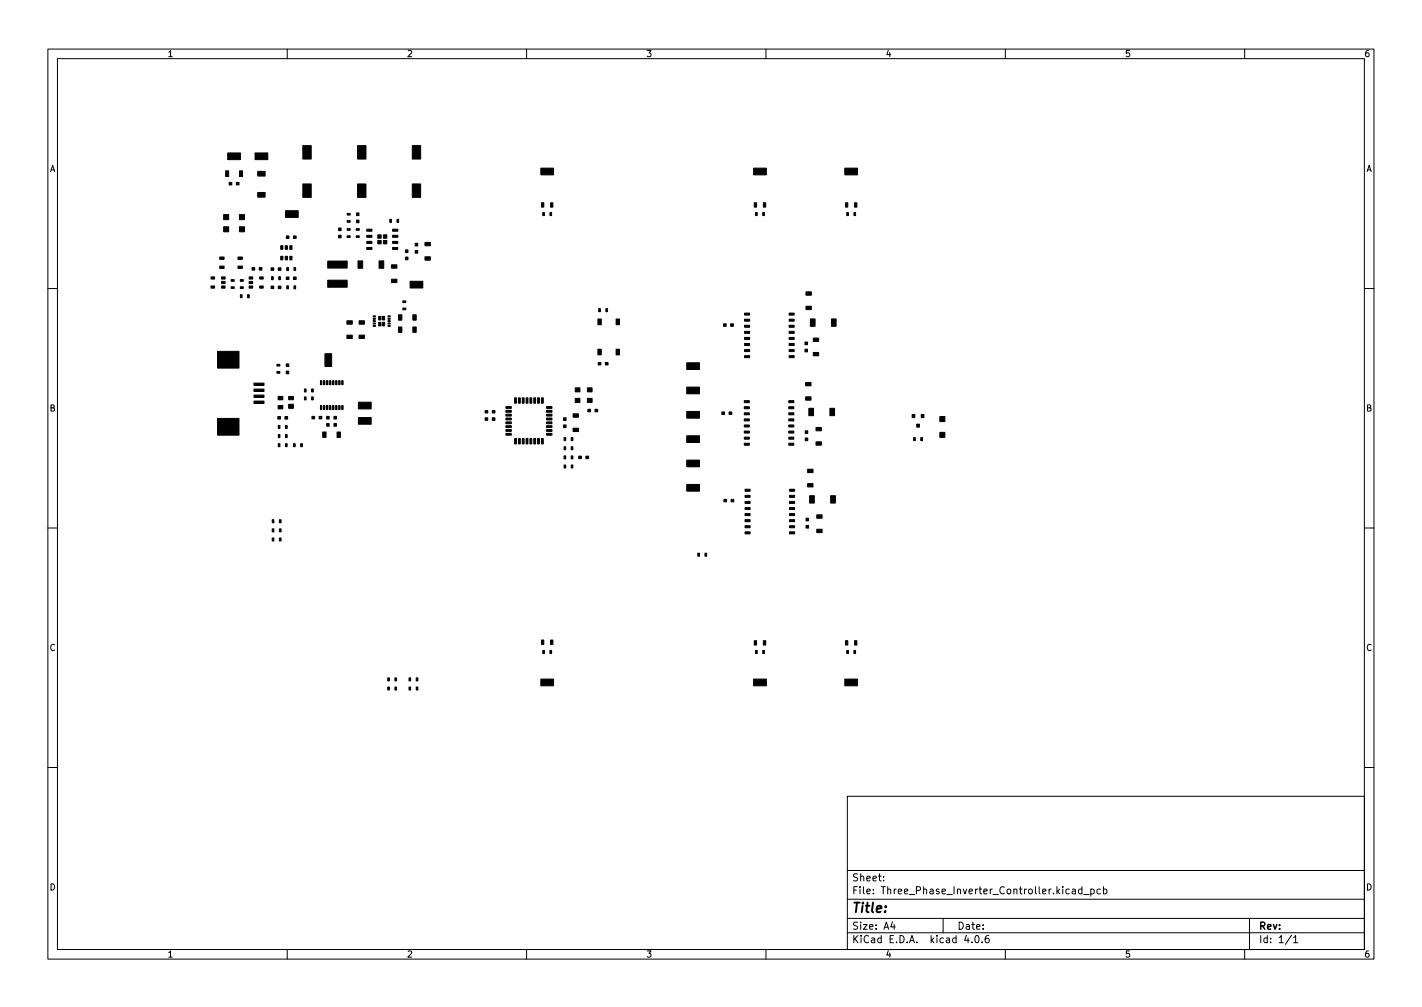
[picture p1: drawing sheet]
<svg xmlns="http://www.w3.org/2000/svg" width="297mm" height="210mm" viewBox="0 0 297 210" stroke-linecap="round" stroke-linejoin="round" font-family="sans-serif">
<defs><g id="words">
<text font-size="2.8" x="178" y="190.6">Title:</text>
<g font-size="2.1">
<text x="178" y="184">Sheet:</text>
<text x="178" y="186.7">File: Three_Phase_Inverter_Controller.kicad_pcb</text>
<text x="178" y="196.9">KiCad E.D.A. kicad 4.0.6</text>
<text x="178" y="194.1">Size: A4</text>
<text x="200" y="194.1">Date:</text>
<text x="263" y="194.1">Rev:</text>
<text x="263" y="196.9">Id: 1/1</text>
</g>
<g font-size="1.8">
<text x="35" y="11.9">1</text>
<text x="85" y="11.9">2</text>
<text x="135" y="11.9">3</text>
<text x="185" y="11.9">4</text>
<text x="235" y="11.9">5</text>
<text x="285" y="11.9">6</text>
<text x="10.3" y="35.9">A</text>
<text x="285.3" y="35.9">A</text>
<text x="10.3" y="85.9">B</text>
<text x="285.3" y="85.9">B</text>
<text x="10.3" y="135.9">C</text>
<text x="285.3" y="135.9">C</text>
<text x="10.3" y="185.9">D</text>
<text x="285.3" y="185.9">D</text>
<text x="35" y="199.9">1</text>
<text x="85" y="199.9">2</text>
<text x="135" y="199.9">3</text>
<text x="185" y="199.9">4</text>
<text x="235" y="199.9">5</text>
<text x="285" y="199.9">6</text>
</g>
</g></defs>
<g fill="none" stroke="#000" stroke-width=".21">
<path d="M10 10.2h277v190.1h-277zM12 12.2h273v186.1h-273zM60 10.2v2M110 10.2v2M160 10.2v2M210 10.2v2M260 10.2v2M10 60.2h2M285 60.2h2M10 110.2h2M285 110.2h2M10 160.2h2"/>
<path d="M177 166.3h108v32h-108zM285 160.2h2M60 198.3v2M110 198.3v2M160 198.3v2M177 194.8h108M177 191.8h108M177 187.8h108M177 181.8h108M184.6 183.8v.1M184.6 183v.1M186.4 192.5l-.3 1h.9"/>
<path d="M186.8 193v1M197 191.8v3M201.9 195.3l-.4 1h.9M203 196.7v.1M203.9 195.4l.1-.1a.8 .8 0 0 1 .5 .8 .8 .8 0 0 1-.5 .7 1 1 0 0 1-.1-1.4zM205.1 196.7v.1M206.5 195.3l-.4 .1a1.01 1.01 0 0 0 0 1.4l.5-.1v-.5l-.2-.3-.5 .1-.1 .2M210 198.3v2M224 185.7h.6v.9M224.6 186l-.5 .1-.2 .2 .2 .3h.5M226 185.7l-.4-.1-.3 .3 .1 .7h.6M226 185.1v1.5"/>
<path d="M226.4 186.8h1.1M227.9 185.7l.4-.1 .3 .3-.2 .7h-.5M227.9 185.6v1.5M229.9 185.7l-.5-.1-.3 .3 .2 .7h.6M230.5 185.7l.4-.1 .3 .3-.1 .7h-.6M230.5 185.1v1.5M260 198.3v2M261 191.8v6.5M269.8 195.3l-1.3 1.9M270.2 195.8l.4-.5v1.5M270.2 196.8h.9"/>
</g>
<g fill="#000" stroke="#000" stroke-width=".21">
<path d="M47.6 31.9h2.6v1.4h-2.6zM47.1 35.7h.7v1.2h-.7zM47.9 38.1h.5v.5h-.5zM49.4 38.1h.5v.5h-.5zM50 35.7h.7v1.2h-.7zM53.3 31.9h2.6v1.4h-2.6zM53.8 35.8h1.6v1h-1.6zM63.3 30.4h1.7v2.8h-1.7zM63.3 38.4h1.7v2.8h-1.7zM74.7 38.4h1.7v2.8h-1.7zM74.7 30.4h1.7v2.8h-1.7zM86.1 30.4h1.8v2.8h-1.8z"/>
<path d="M86.1 38.4h1.8v2.8h-1.8zM113 35.1h2.6v1.4h-2.6zM157.4 35.1h2.7v1.4h-2.7zM176.5 35.1h2.6v1.4h-2.6zM44.1 57.8h.7v.5h-.7zM44.1 59.7h.7v.5h-.7zM45.9 53.7h.9v.5h-.9zM45.9 55.6h.9v.5h-.9zM46.7 47.3h1.1v1.1h-1.1zM46.7 44.8h1.1v1.1h-1.1zM46.3 59.7h.7v.5h-.7zM46.3 58.8h.7v.4h-.7z"/>
<path d="M46.3 57.8h.7v.5h-.7zM48.3 58.4h.6v.3h-.6zM49.7 55.6h.9v.5h-.9zM49.7 53.7h.9v.5h-.9zM50 47.3h1.1v1.1h-1.1zM50 44.8h1.1v1.1h-1.1zM50.2 58.4h.6v.3h-.6zM50.2 59.9h.6v.3h-.6zM52 58.8h.8v.4h-.8zM52 57.8h.8v.5h-.8zM52.6 55.9h.6v.5h-.6zM54.2 57.8h.8v.5h-.8z"/>
<path d="M54.2 55.9h.5v.5h-.5zM53.8 40.2h1.6v1h-1.6zM56.7 57.8h.4v.6h-.4zM56.6 55.9h.6v.5h-.6zM56.6 59.7h.6v.6h-.6zM58.2 57.8h.4v.6h-.4zM58.6 53.5h.5v.8h-.5zM58.6 51.3h.5v.8h-.5zM58.1 55.9h.6v.5h-.6zM58.1 59.7h.6v.6h-.6zM59.6 53.5h.4v.8h-.4zM59.6 51.3h.4v.8h-.4z"/>
<path d="M59.9 55.9h.4v.6h-.4zM59.9 59.7h.4v.6h-.4zM59.8 49.3h.6v.5h-.6zM59.8 57.8h.6v.6h-.6zM60.5 53.5h.5v.8h-.5zM60.5 51.3h.5v.8h-.5zM61.4 55.9h.4v.6h-.4zM61.4 59.7h.4v.6h-.4zM61.3 49.3h.6v.5h-.6zM61.3 57.8h.6v.6h-.6zM59.6 44h2.7v1.4h-2.7zM68.5 54.5h4v1.5h-4z"/>
<path d="M68.5 58.5h4v1.5h-4zM70.7 47.6h.6v.6h-.6zM70.7 49.1h.6v.6h-.6zM72.5 46.1h.6v.3h-.6zM72.5 44.6h.6v.3h-.6zM72.5 49.2h.6v.4h-.6zM72.5 47.7h.6v.4h-.6zM74.4 49.2h.6v.4h-.6zM74.4 47.7h.6v.4h-.6zM74.8 54.5h1v1.5h-1zM74.5 46h.5v.5h-.5zM74.5 44.5h.5v.5h-.5z"/>
<path d="M76.6 51.7h1.1v.4h-1.1zM76.6 50.4h1.1v.4h-1.1zM76.6 49.1h1.1v.4h-1.1zM76.6 47.9h1.1v.4h-1.1zM79.2 54.5h1v1.5h-1zM78.9 50.2h.7v.7h-.7zM78.9 49h.7v.7h-.7zM80.1 50.2h.7v.7h-.7zM80.1 49h.7v.7h-.7zM81.4 45.8h.4v.6h-.4zM81.8 58.3h1.1v.7h-1.1zM81.8 55.3h1.1v.7h-1.1z"/>
<path d="M82 47.9h1.1v.4h-1.1zM82 49.1h1.1v.4h-1.1zM82 50.4h1.1v.4h-1.1zM82 51.7h1.1v.4h-1.1zM82.9 45.8h.4v.6h-.4zM84.7 52.2h.5v.5h-.5zM84.7 53.7h.5v.5h-.5zM86.7 50.8h.6v.6h-.6zM86.7 52.3h.6v.6h-.6zM88.8 50.6h1.1v.7h-1.1zM88.8 53.6h1.1v.7h-1.1zM113.1 42.3h.5v.9h-.5z"/>
<path d="M113.4 44.4h.3v.6h-.3zM115 42.3h.5v.9h-.5zM114.9 44.4h.3v.6h-.3zM157.6 42.3h.4v.9h-.4zM157.8 44.4h.4v.6h-.4zM159.5 42.3h.4v.9h-.4zM159.3 44.4h.4v.6h-.4zM176.9 44.4h.3v.6h-.3zM176.6 42.3h.5v.9h-.5zM178.4 44.4h.3v.6h-.3zM178.5 42.3h.5v.9h-.5zM45.4 73.4h4.5v3.5h-4.5z"/>
<path d="M48.3 59.9h.6v.3h-.6zM50.2 61.5h.4v.7h-.4zM52 59.7h.8v.5h-.8zM51.7 61.5h.4v.7h-.4zM53 80h2.2v.5h-2.2zM54.2 59.7h.8v.5h-.8zM57.8 77.6h.7v.3h-.7zM57.8 76.1h.7v.3h-.7zM59.8 76h.5v.5h-.5zM59.8 77.5h.5v.5h-.5zM66.9 79.5h.3v.8h-.3zM67.6 79.5h.3v.8h-.3z"/>
<path d="M68.2 79.5h.3v.8h-.3zM68.8 79.5h.3v.8h-.3zM67.9 73.8h1.4v2.7h-1.4zM69.5 79.5h.3v.8h-.3zM70.1 79.5h.3v.8h-.3zM70.8 79.5h.2v.8h-.2zM71.4 79.5h.3v.8h-.3zM72.5 67h1.1v.7h-1.1zM72.5 70h1.1v.7h-1.1zM75 67h1.1v.7h-1.1zM75 70h1.1v.7h-1.1zM78 67.9h.4v.3h-.4z"/>
<path d="M78 67.4h.4v.3h-.4zM78 66.9h.4v.3h-.4zM78 66.4h.4v.3h-.4zM78 65.9h.4v.3h-.4zM79.1 67.3h.5v.7h-.5zM79.1 66.1h.5v.7h-.5zM79.9 67.3h.5v.7h-.5zM79.9 66.1h.5v.7h-.5zM81.1 65.9h.4v.3h-.4zM81.1 66.4h.4v.3h-.4zM81.1 66.9h.4v.3h-.4zM81.1 67.4h.4v.3h-.4z"/>
<path d="M81.1 67.9h.4v.3h-.4zM83.2 65.7h.7v1.1h-.7zM83.2 68.3h.7v1.1h-.7zM84.1 62.8h.7v.4h-.7zM84.1 64.3h.7v.4h-.7zM85.7 58.7h2.6v1.4h-2.6zM86.2 65.7h.7v1.1h-.7zM86.2 68.3h.7v1.1h-.7zM124.9 72.9h.7v1.2h-.7zM124.9 66.6h.7v1.2h-.7zM125 75.7h.5v.5h-.5zM125.1 64.4h.3v.7h-.3z"/>
<path d="M126.5 75.7h.5v.5h-.5zM126.6 64.4h.3v.7h-.3zM128.7 72.9h.7v1.2h-.7zM128.7 66.6h.7v1.2h-.7zM143.5 75.7h2.6v1.4h-2.6zM151.1 67.6h.6v.5h-.6zM152.6 67.6h.6v.5h-.6zM155.5 65.4h1.1v.4h-1.1zM155.5 66.6h1.1v.5h-1.1zM155.5 67.9h1.1v.4h-1.1zM155.5 69.2h1.1v.4h-1.1zM155.5 70.5h1.1v.4h-1.1z"/>
<path d="M155.5 71.7h1.1v.4h-1.1zM155.5 73h1.1v.4h-1.1zM155.5 74.3h1.1v.4h-1.1zM164.8 74.3h1.1v.4h-1.1zM164.8 73h1.1v.4h-1.1zM164.8 71.7h1.1v.4h-1.1zM164.8 70.5h1.1v.4h-1.1zM164.8 69.2h1.1v.4h-1.1zM164.8 67.9h1.1v.4h-1.1zM164.8 66.6h1.1v.5h-1.1zM164.8 65.4h1.1v.4h-1.1zM168.1 72.9h.6v.6h-.6z"/>
<path d="M168.1 71.4h.6v.6h-.6zM168.4 60.9h1.1v.7h-1.1zM168.4 63.9h1.1v.7h-1.1zM169.9 73.6h1.1v.7h-1.1zM169.9 70.6h1.1v.7h-1.1zM169.3 66.6h1v1.5h-1zM173.7 66.6h1v1.5h-1zM45.4 87.4h4.5v3.5h-4.5zM53 82.5h2.2v.5h-2.2zM53 83.7h2.2v.5h-2.2zM53 81.2h2.2v.5h-2.2zM58 87h.6v.5h-.6z"/>
<path d="M58.1 90.7h.4v.7h-.4zM58.1 88.8h.4v.7h-.4zM58.1 92.6h.4v.7h-.4zM58.1 84.7h1v.7h-1zM58.1 82.8h1v.7h-1zM59.5 87h.6v.5h-.6zM59.6 90.7h.4v.7h-.4zM59.6 88.8h.4v.7h-.4zM59.6 92.6h.4v.7h-.4zM60.3 82.8h1v.7h-1zM60.3 84.4h1v.9h-1zM61.3 92.6h.4v.7h-.4z"/>
<path d="M62.8 92.6h.4v.7h-.4zM63.6 81.2h.3v.6h-.3zM63.6 82.9h.3v.6h-.3zM65.1 81.2h.3v.6h-.3zM65.1 82.9h.3v.6h-.3zM65.2 86.9h.5v.6h-.5zM66.9 84.7h.3v.8h-.3zM66.7 86.9h.5v.6h-.5zM67.6 84.7h.3v.8h-.3zM67.4 90.2h.7v1.1h-.7zM68.2 84.7h.3v.8h-.3zM68.2 88.4h.6v.6h-.6z"/>
<path d="M68.2 86.9h.6v.6h-.6zM68.8 84.7h.3v.8h-.3zM69.5 84.7h.3v.8h-.3zM69.8 88.4h.5v.6h-.5zM69.8 86.9h.5v.6h-.5zM70.1 84.7h.3v.8h-.3zM70.8 84.7h.2v.8h-.2zM70.4 90.2h.7v1.1h-.7zM71.4 84.7h.3v.8h-.3zM74.9 84h2.6v1.4h-2.6zM74.9 87.2h2.6v1.4h-2.6zM101.3 87.2h.6v.6h-.6z"/>
<path d="M101.3 85.7h.6v.5h-.6zM102.8 87.2h.6v.6h-.6zM102.8 85.7h.6v.5h-.6zM105.7 90.5h1.1v.4h-1.1zM105.7 89.7h1.1v.4h-1.1zM105.7 88.9h1.1v.4h-1.1zM105.7 88.1h1.1v.4h-1.1zM105.7 87.3h1.1v.4h-1.1zM105.7 86.5h1.1v.4h-1.1zM105.7 85.7h1.1v.4h-1.1zM105.7 84.9h1.1v.4h-1.1zM107.5 91.6h.4v1.1h-.4z"/>
<path d="M107.5 83.1h.4v1.1h-.4zM108.3 91.6h.4v1.1h-.4zM108.3 83.1h.4v1.1h-.4zM109.1 91.6h.4v1.1h-.4zM109.1 83.1h.4v1.1h-.4zM109.9 91.6h.4v1.1h-.4zM109.9 83.1h.4v1.1h-.4zM110.7 91.6h.4v1.1h-.4zM110.7 83.1h.4v1.1h-.4zM111.5 91.6h.4v1.1h-.4zM111.5 83.1h.4v1.1h-.4zM112.3 91.6h.4v1.1h-.4z"/>
<path d="M112.3 83.1h.4v1.1h-.4zM113.1 91.6h.4v1.1h-.4zM113.1 83.1h.4v1.1h-.4zM114.2 84.9h1.1v.4h-1.1zM114.2 85.7h1.1v.4h-1.1zM114.2 86.5h1.1v.4h-1.1zM114.2 87.3h1.1v.4h-1.1zM114.2 88.1h1.1v.4h-1.1zM114.2 88.9h1.1v.4h-1.1zM114.2 89.7h1.1v.4h-1.1zM114.2 90.5h1.1v.4h-1.1zM117.8 93.3h.4v.6h-.4z"/>
<path d="M117.8 97.1h.4v.6h-.4zM117.8 95.2h.4v.6h-.4zM117.8 91.4h.4v.6h-.4zM117.7 87.2h.5v.6h-.5zM117.7 88.7h.5v.6h-.5zM119.3 93.3h.4v.6h-.4zM119.3 97.1h.4v.6h-.4zM119.3 95.2h.4v.6h-.4zM119.3 91.4h.4v.6h-.4zM119.7 86.4h1.1v.7h-1.1zM119.7 89.4h1.1v.7h-1.1zM120.9 95.2h.6v.6h-.6z"/>
<path d="M120.2 83.2h.9v.8h-.9zM120.2 81h.9v.8h-.9zM122.4 95.2h.5v.6h-.5zM122.8 85.5h.6v.5h-.6zM122.7 83.2h1v.8h-1zM122.7 81h1v.8h-1zM124.3 85.5h.6v.5h-.6zM143.5 96.1h2.6v1.4h-2.6zM143.5 85.9h2.6v1.4h-2.6zM143.5 91h2.6v1.4h-2.6zM143.5 80.8h2.6v1.4h-2.6zM150.8 86h.6v.5h-.6z"/>
<path d="M152.3 86h.6v.5h-.6zM155.5 83.7h1v.4h-1zM155.5 84.9h1v.4h-1zM155.5 86.2h1v.4h-1zM155.5 87.5h1v.4h-1zM155.5 88.7h1v.5h-1zM155.5 90h1v.4h-1zM155.5 91.3h1v.4h-1zM155.5 92.5h1v.5h-1zM164.8 92.5h1v.5h-1zM164.8 91.3h1v.4h-1zM164.8 90h1v.4h-1z"/>
<path d="M164.8 88.7h1v.5h-1zM164.8 87.5h1v.4h-1zM164.8 86.2h1v.4h-1zM164.8 84.9h1v.4h-1zM164.8 83.7h1v.4h-1zM168.2 90h.5v.5h-.5zM168.2 91.5h.5v.5h-.5zM168.3 79.9h1.1v.7h-1.1zM168.3 82.9h1.1v.7h-1.1zM168.7 98h1.1v.7h-1.1zM169 85.3h.9v1.5h-.9zM170.5 89.3h1.1v.7h-1.1z"/>
<path d="M170.5 92.3h1.1v.7h-1.1zM173.4 85.3h.9v1.5h-.9zM190.5 86.6h.6v.6h-.6zM190.8 91.4h.4v.6h-.4zM191.5 88.6h.5v.6h-.5zM192.3 91.4h.4v.6h-.4zM192.4 86.6h.6v.6h-.6zM196.3 87h1.1v1h-1.1zM196.3 90.3h1.1v1h-1.1zM56.9 112.3h.3v.7h-.3zM56.9 110.4h.3v.7h-.3zM56.9 108.5h.3v.6h-.3z"/>
<path d="M58.4 112.3h.3v.7h-.3zM58.4 110.4h.3v.7h-.3zM58.4 108.5h.3v.6h-.3zM143.5 101.1h2.6v1.4h-2.6zM145.8 115.5h.3v.6h-.3zM147.3 115.5h.3v.6h-.3zM151.2 104.3h.6v.5h-.6zM152.7 104.3h.6v.5h-.6zM155.6 102.2h1.1v.4h-1.1zM155.6 103.4h1.1v.4h-1.1zM155.6 104.7h1.1v.4h-1.1zM155.6 106h1.1v.4h-1.1z"/>
<path d="M155.6 107.2h1.1v.5h-1.1zM155.6 108.5h1.1v.4h-1.1zM155.6 109.8h1.1v.4h-1.1zM155.6 111h1.1v.5h-1.1zM164.9 111h1.1v.5h-1.1zM164.9 109.8h1.1v.4h-1.1zM164.9 108.5h1.1v.4h-1.1zM164.9 107.2h1.1v.5h-1.1zM164.9 106h1.1v.4h-1.1zM164.9 104.7h1.1v.4h-1.1zM164.9 103.4h1.1v.4h-1.1zM164.9 102.2h1.1v.4h-1.1z"/>
<path d="M168.4 108.2h.5v.6h-.5zM168.4 109.7h.5v.6h-.5zM168.7 101h1.1v.7h-1.1zM169.1 103.5h1v1.5h-1zM170.6 110.5h1.1v.7h-1.1zM170.6 107.5h1.1v.7h-1.1zM173.5 103.5h1v1.5h-1zM113.1 133.6h.5v.9h-.5zM113.4 135.8h.3v.7h-.3zM115 133.6h.5v.9h-.5zM114.9 135.8h.3v.7h-.3zM157.6 133.8h.4v.9h-.4z"/>
<path d="M157.8 135.8h.4v.7h-.4zM159.5 133.8h.4v.9h-.4zM159.3 135.8h.4v.7h-.4zM176.9 135.8h.3v.7h-.3zM176.6 133.8h.5v.9h-.5zM178.4 135.8h.3v.7h-.3zM178.5 133.8h.5v.9h-.5zM81 141.5h.3v.7h-.3zM81 143.4h.3v.7h-.3zM82.5 141.5h.3v.7h-.3zM82.5 143.4h.3v.7h-.3zM85.4 141.5h.4v.7h-.4z"/>
<path d="M85.4 143.4h.4v.7h-.4zM86.9 141.5h.4v.7h-.4zM86.9 143.4h.4v.7h-.4zM113 141.8h2.6v1.4h-2.6zM157.4 141.8h2.7v1.4h-2.7zM176.5 141.8h2.6v1.4h-2.6z"/>
</g>
<use href="#words"/>
</svg>
